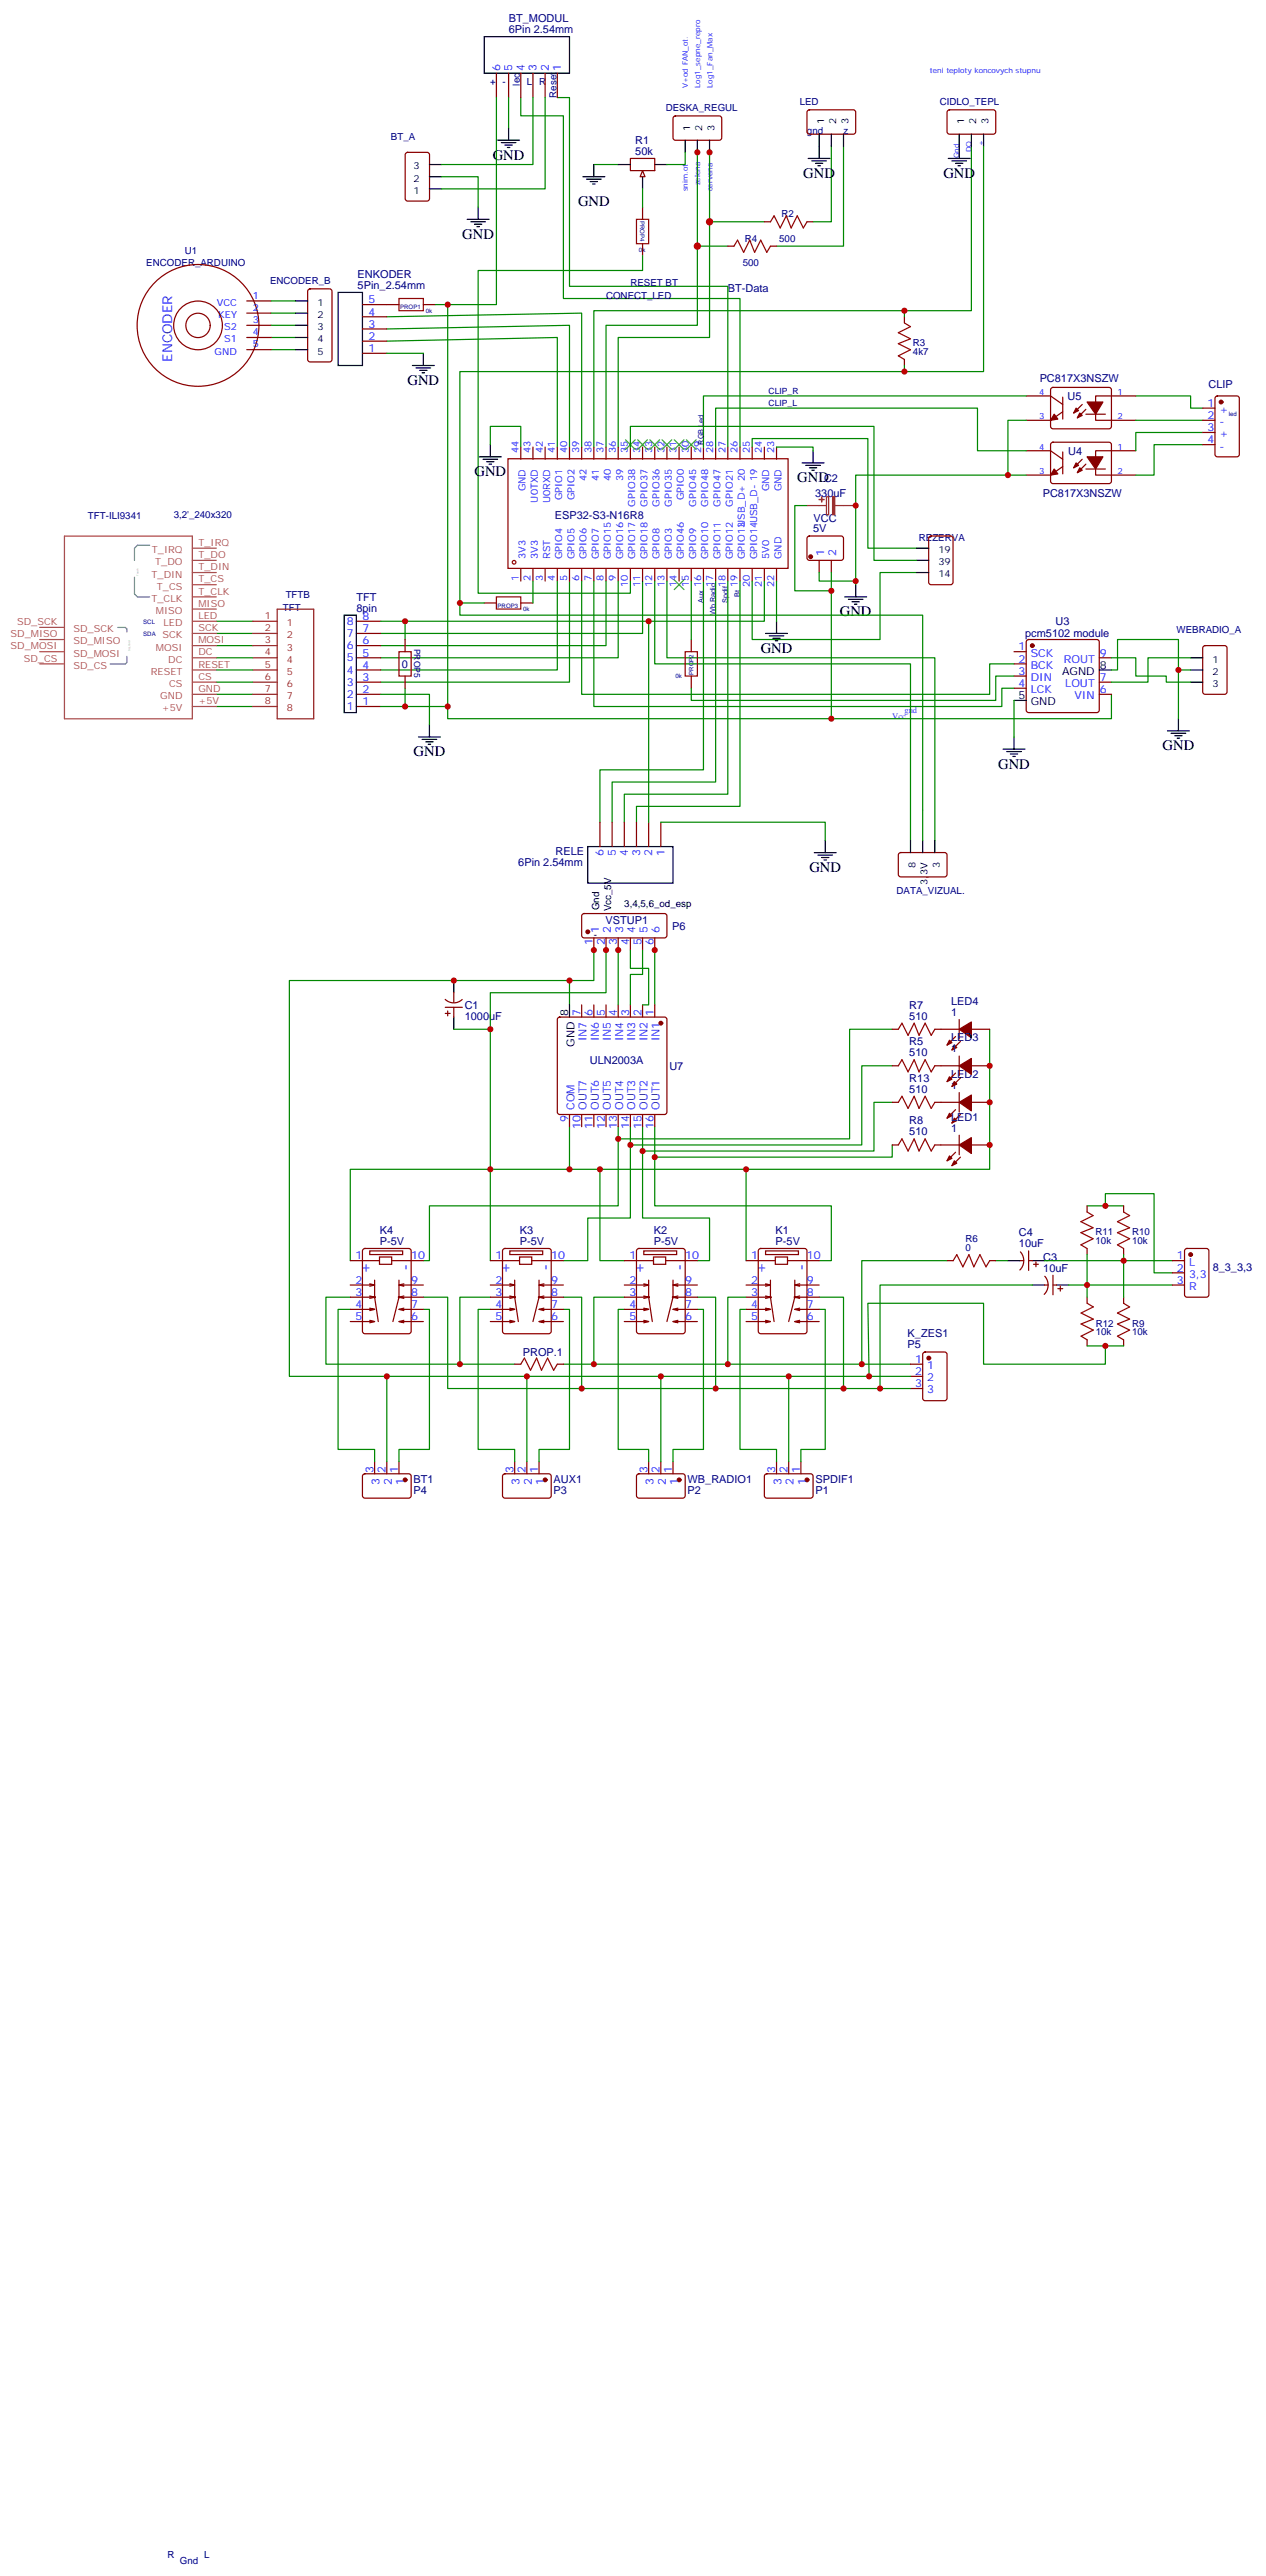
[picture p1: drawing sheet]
<svg xmlns="http://www.w3.org/2000/svg" width="367mm" height="746mm" viewBox="0 0 367 746" stroke-linecap="round" stroke-linejoin="round" font-family="sans-serif">
<defs><g id="words">
<g font-size="4.2">
<text x="142.7" y="46.2">GND</text>
<text x="232.7" y="51.5">GND</text>
<text x="273.3" y="51.5">GND</text>
<text x="167.4" y="59.7">GND</text>
<text x="133.9" y="69.2">GND</text>
<text x="118" y="111.5">GND</text>
<text x="137.4" y="138">GND</text>
<text x="230.9" y="139.7">GND</text>
<text x="243.3" y="178.5">GND</text>
<text x="220.3" y="189.1">GND</text>
<text x="119.8" y="219.1">GND</text>
<text x="336.8" y="217.3">GND</text>
<text x="289.1" y="222.6">GND</text>
<text x="234.5" y="252.6">GND</text>
</g>
<g font-size="4.2" fill="#00f">
<text x="105" y="365.5" transform="rotate(90 105 365.5)">+</text>
<text x="145.5" y="365.5" transform="rotate(90 145.5 365.5)">+</text>
<text x="184.3" y="365.5" transform="rotate(90 184.3 365.5)">+</text>
<text x="219.6" y="365.5" transform="rotate(90 219.6 365.5)">+</text>
<text x="116.6" y="366.2" transform="rotate(90 116.6 366.2)">-</text>
<text x="157.2" y="366.2" transform="rotate(90 157.2 366.2)">-</text>
<text x="196" y="366.2" transform="rotate(90 196 366.2)">-</text>
<text x="231.3" y="366.2" transform="rotate(90 231.3 366.2)">-</text>
</g>
<text font-size="3.9" fill="#00f" x="49.9" y="104.8" transform="rotate(-90 49.9 104.8)">ENCODER</text>
<g font-size="3.2" fill="#000080">
<text x="147.4" y="9.6">6Pin 2.54mm</text>
<text x="147.4" y="6.3">BT_MODUL</text>
<text x="184" y="41.6">R1</text>
<text x="184" y="44.8">50k</text>
<text x="103.6" y="83.6">5Pin_2.54mm</text>
<text x="103.6" y="80.4">ENKODER</text>
<text x="210.8" y="84.7">BT-Data</text>
<text x="301.2" y="110.5">PC817X3NSZW</text>
<text x="350" y="112.3">CLIP</text>
<text x="309.3" y="115.8">U5</text>
<text x="309.4" y="131.7">U4</text>
<text x="238.7" y="139.6">C2</text>
<text x="236.1" y="144">330uF</text>
<text x="302" y="144.1">PC817X3NSZW</text>
<text x="160.7" y="150.2">ESP32-S3-N16R8</text>
<text x="235.5" y="154.2">5V</text>
<text x="235.6" y="151.1">VCC</text>
<text x="103.2" y="174">TFT</text>
<text x="103.2" y="177.1">8pin</text>
<text x="297" y="184.7">pcm5102 module</text>
<text x="305.7" y="181">U3</text>
<text x="116.4" y="193.4">0</text>
<text x="150.1" y="251">6Pin 2.54mm</text>
<text x="160.9" y="247.8">RELE</text>
<text x="175.4" y="267.5">VSTUP1</text>
<text x="194.7" y="269.3">P6</text>
<text x="134.6" y="292.2">C1</text>
<text x="263.4" y="292.1">R7</text>
<text x="275.5" y="291.1">LED4</text>
<text x="134.6" y="295.4">1000uF</text>
<text x="263.4" y="295.3">510</text>
<text x="275.5" y="294.3">1</text>
<text x="263.4" y="305.9">510</text>
<text x="263.4" y="302.7">R5</text>
<text x="275.5" y="304.8">1</text>
<text x="275.5" y="301.7">LED3</text>
<text x="170.9" y="308.1">ULN2003A</text>
<text x="193.9" y="309.9">U7</text>
<text x="263.4" y="316.5">510</text>
<text x="263.4" y="313.3">R13</text>
<text x="275.5" y="315.4">1</text>
<text x="275.5" y="312.2">LED2</text>
<text x="263.4" y="328.8">510</text>
<text x="263.4" y="325.6">R8</text>
<text x="275.5" y="327.8">1</text>
<text x="275.5" y="324.6">LED1</text>
<text x="110" y="357.4">K4</text>
<text x="150.6" y="357.4">K3</text>
<text x="189.4" y="357.4">K2</text>
<text x="224.7" y="357.4">K1</text>
<text x="295.1" y="358.1">C4</text>
<text x="110" y="360.6">P-5V</text>
<text x="150.6" y="360.6">P-5V</text>
<text x="189.4" y="360.6">P-5V</text>
<text x="224.7" y="360.6">P-5V</text>
<text x="295.1" y="361.3">10uF</text>
<text x="302.2" y="365.2">C3</text>
<text x="302.2" y="368.3">10uF</text>
<text x="351.3" y="368.1">8_3_3,3</text>
<text x="262.9" y="387.4">K_ZES1</text>
<text x="151.4" y="392.8">PROP.1</text>
<text x="262.9" y="390.6">P5</text>
<text x="119.8" y="429.5">BT1</text>
<text x="160.4" y="429.5">AUX1</text>
<text x="199.2" y="429.5">WB_RADIO1</text>
<text x="236.2" y="429.5">SPDIF1</text>
<text x="119.8" y="432.6">P4</text>
<text x="160.4" y="432.6">P3</text>
<text x="199.2" y="432.6">P2</text>
<text x="236.2" y="432.6">P1</text>
</g>
<g font-size="3.2" fill="#00f">
<text x="144.9" y="20.5" transform="rotate(-90 144.9 20.5)">6</text>
<text x="148.4" y="20.5" transform="rotate(-90 148.4 20.5)">5</text>
<text x="151.9" y="20.5" transform="rotate(-90 151.9 20.5)">4</text>
<text x="155.4" y="20.5" transform="rotate(-90 155.4 20.5)">3</text>
<text x="159" y="20.5" transform="rotate(-90 159 20.5)">2</text>
<text x="162.5" y="20.5" transform="rotate(-90 162.5 20.5)">1</text>
<text x="106.8" y="87.9">5</text>
<text x="106.8" y="94.9">3</text>
<text x="106.8" y="91.4">4</text>
<text x="106.8" y="102">1</text>
<text x="106.8" y="98.5">2</text>
<text x="349.7" y="117.9">1</text>
<text x="353.2" y="119.6">+</text>
<text x="349.7" y="121.4">2</text>
<text x="349.7" y="124.9">3</text>
<text x="353.2" y="123.2">-</text>
<text x="349.7" y="128.4">4</text>
<text x="353.2" y="126.7">+</text>
<text x="353.2" y="130.2">-</text>
<text x="238.7" y="161" transform="rotate(-90 238.7 161)">1</text>
<text x="242.2" y="161" transform="rotate(-90 242.2 161)">2</text>
<text x="105" y="179.6">8</text>
<text x="100.5" y="184.5">7</text>
<text x="100.5" y="181">8</text>
<text x="105" y="183.1">7</text>
<text x="100.5" y="191.6">5</text>
<text x="100.5" y="188.1">6</text>
<text x="105" y="190.2">5</text>
<text x="105" y="186.7">6</text>
<text x="295.1" y="188.4">1</text>
<text x="295.1" y="191.9">2</text>
<text x="298.6" y="190.2">SCK</text>
<text x="308.1" y="191.9">ROUT</text>
<text x="318.6" y="190.2">9</text>
<text x="100.5" y="195.1">4</text>
<text x="105" y="197.2">3</text>
<text x="105" y="193.7">4</text>
<text x="295.1" y="195.5">3</text>
<text x="298.6" y="193.7">BCK</text>
<text x="298.6" y="197.2">DIN</text>
<text x="318.6" y="197.2">7</text>
<text x="100.5" y="202.2">2</text>
<text x="100.5" y="198.6">3</text>
<text x="105" y="200.8">2</text>
<text x="295.1" y="199">4</text>
<text x="298.6" y="200.8">LCK</text>
<text x="308.6" y="199">LOUT</text>
<text x="311.2" y="202.5">VIN</text>
<text x="318.6" y="200.8">6</text>
<text x="100.5" y="205.7">1</text>
<text x="105" y="204.3">1</text>
<text x="174.8" y="247.9" transform="rotate(-90 174.8 247.9)">6</text>
<text x="178.4" y="247.9" transform="rotate(-90 178.4 247.9)">5</text>
<text x="181.9" y="247.9" transform="rotate(-90 181.9 247.9)">4</text>
<text x="185.4" y="247.9" transform="rotate(-90 185.4 247.9)">3</text>
<text x="188.9" y="247.9" transform="rotate(-90 188.9 247.9)">2</text>
<text x="192.5" y="247.9" transform="rotate(-90 192.5 247.9)">1</text>
<text x="171.7" y="273.9" transform="rotate(-90 171.7 273.9)">1</text>
<text x="173.4" y="270.4" transform="rotate(-90 173.4 270.4)">1</text>
<text x="175.2" y="273.9" transform="rotate(-90 175.2 273.9)">2</text>
<text x="177" y="270.4" transform="rotate(-90 177 270.4)">2</text>
<text x="178.7" y="273.9" transform="rotate(-90 178.7 273.9)">3</text>
<text x="180.5" y="270.4" transform="rotate(-90 180.5 270.4)">3</text>
<text x="182.2" y="273.9" transform="rotate(-90 182.2 273.9)">4</text>
<text x="184" y="270.4" transform="rotate(-90 184 270.4)">4</text>
<text x="185.8" y="273.9" transform="rotate(-90 185.8 273.9)">5</text>
<text x="187.5" y="270.4" transform="rotate(-90 187.5 270.4)">5</text>
<text x="189.3" y="273.9" transform="rotate(-90 189.3 273.9)">6</text>
<text x="191.1" y="270.4" transform="rotate(-90 191.1 270.4)">6</text>
<text x="168.1" y="294.4" transform="rotate(-90 168.1 294.4)">7</text>
<text x="171.7" y="294.4" transform="rotate(-90 171.7 294.4)">6</text>
<text x="175.2" y="294.4" transform="rotate(-90 175.2 294.4)">5</text>
<text x="178.7" y="294.4" transform="rotate(-90 178.7 294.4)">4</text>
<text x="182.2" y="294.4" transform="rotate(-90 182.2 294.4)">3</text>
<text x="185.8" y="294.4" transform="rotate(-90 185.8 294.4)">2</text>
<text x="189.3" y="294.4" transform="rotate(-90 189.3 294.4)">1</text>
<text x="169.9" y="301.6" transform="rotate(-90 169.9 301.6)">IN7</text>
<text x="173.4" y="301.6" transform="rotate(-90 173.4 301.6)">IN6</text>
<text x="177" y="301.6" transform="rotate(-90 177 301.6)">IN5</text>
<text x="180.5" y="301.6" transform="rotate(-90 180.5 301.6)">IN4</text>
<text x="184" y="301.6" transform="rotate(-90 184 301.6)">IN3</text>
<text x="187.5" y="301.6" transform="rotate(-90 187.5 301.6)">IN2</text>
<text x="191.1" y="301.6" transform="rotate(-90 191.1 301.6)">IN1</text>
<text x="166.4" y="321.5" transform="rotate(-90 166.4 321.5)">COM</text>
<text x="169.9" y="321.5" transform="rotate(-90 169.9 321.5)">OUT7</text>
<text x="173.4" y="321.5" transform="rotate(-90 173.4 321.5)">OUT6</text>
<text x="177" y="321.5" transform="rotate(-90 177 321.5)">OUT5</text>
<text x="180.5" y="321.5" transform="rotate(-90 180.5 321.5)">OUT4</text>
<text x="184" y="321.5" transform="rotate(-90 184 321.5)">OUT3</text>
<text x="187.5" y="321.5" transform="rotate(-90 187.5 321.5)">OUT2</text>
<text x="191.1" y="321.5" transform="rotate(-90 191.1 321.5)">OUT1</text>
<text x="164.6" y="325" transform="rotate(-90 164.6 325)">9</text>
<text x="168.1" y="327" transform="rotate(-90 168.1 327)">10</text>
<text x="171.7" y="327" transform="rotate(-90 171.7 327)">11</text>
<text x="175.2" y="327" transform="rotate(-90 175.2 327)">12</text>
<text x="178.7" y="327" transform="rotate(-90 178.7 327)">13</text>
<text x="182.2" y="327" transform="rotate(-90 182.2 327)">14</text>
<text x="185.8" y="327" transform="rotate(-90 185.8 327)">15</text>
<text x="189.3" y="327" transform="rotate(-90 189.3 327)">16</text>
<text x="103" y="364.8">1</text>
<text x="119.1" y="364.8">10</text>
<text x="143.5" y="364.8">1</text>
<text x="159.7" y="364.8">10</text>
<text x="182.3" y="364.8">1</text>
<text x="198.5" y="364.8">10</text>
<text x="217.6" y="364.8">1</text>
<text x="233.8" y="364.8">10</text>
<text x="340.9" y="364.8">1</text>
<text x="103" y="371.9">2</text>
<text x="119.1" y="371.9">9</text>
<text x="143.5" y="371.9">2</text>
<text x="159.7" y="371.9">9</text>
<text x="182.3" y="371.9">2</text>
<text x="198.5" y="371.9">9</text>
<text x="217.6" y="371.9">2</text>
<text x="233.8" y="371.9">9</text>
<text x="340.9" y="368.3">2</text>
<text x="340.9" y="371.9">3</text>
<text x="344.4" y="366.6">L</text>
<text x="344.4" y="370.1">3,3</text>
<text x="103" y="375.4">3</text>
<text x="119.1" y="375.4">8</text>
<text x="143.5" y="375.4">3</text>
<text x="159.7" y="375.4">8</text>
<text x="182.3" y="375.4">3</text>
<text x="198.5" y="375.4">8</text>
<text x="217.6" y="375.4">3</text>
<text x="233.8" y="375.4">8</text>
<text x="344.4" y="373.6">R</text>
<text x="103" y="378.9">4</text>
<text x="103" y="382.4">5</text>
<text x="119.1" y="382.4">6</text>
<text x="119.1" y="378.9">7</text>
<text x="143.5" y="378.9">4</text>
<text x="143.5" y="382.4">5</text>
<text x="159.7" y="382.4">6</text>
<text x="159.7" y="378.9">7</text>
<text x="182.3" y="378.9">4</text>
<text x="182.3" y="382.4">5</text>
<text x="198.5" y="382.4">6</text>
<text x="198.5" y="378.9">7</text>
<text x="217.6" y="378.9">4</text>
<text x="217.6" y="382.4">5</text>
<text x="233.8" y="382.4">6</text>
<text x="233.8" y="378.9">7</text>
<text x="265.1" y="394.8">1</text>
<text x="265.1" y="398.3">2</text>
<text x="265.1" y="401.8">3</text>
<text x="268.6" y="396.6">1</text>
<text x="268.6" y="400.1">2</text>
<text x="268.6" y="403.6">3</text>
<text x="108.2" y="426.7" transform="rotate(-90 108.2 426.7)">3</text>
<text x="109.9" y="430.2" transform="rotate(-90 109.9 430.2)">3</text>
<text x="111.7" y="426.7" transform="rotate(-90 111.7 426.7)">2</text>
<text x="113.5" y="430.2" transform="rotate(-90 113.5 430.2)">2</text>
<text x="115.2" y="426.7" transform="rotate(-90 115.2 426.7)">1</text>
<text x="117" y="430.2" transform="rotate(-90 117 430.2)">1</text>
<text x="148.7" y="426.7" transform="rotate(-90 148.7 426.7)">3</text>
<text x="150.5" y="430.2" transform="rotate(-90 150.5 430.2)">3</text>
<text x="152.3" y="426.7" transform="rotate(-90 152.3 426.7)">2</text>
<text x="154" y="430.2" transform="rotate(-90 154 430.2)">2</text>
<text x="155.8" y="426.7" transform="rotate(-90 155.8 426.7)">1</text>
<text x="157.6" y="430.2" transform="rotate(-90 157.6 430.2)">1</text>
<text x="187.5" y="426.7" transform="rotate(-90 187.5 426.7)">3</text>
<text x="189.3" y="430.2" transform="rotate(-90 189.3 430.2)">3</text>
<text x="191.1" y="426.7" transform="rotate(-90 191.1 426.7)">2</text>
<text x="192.8" y="430.2" transform="rotate(-90 192.8 430.2)">2</text>
<text x="194.6" y="426.7" transform="rotate(-90 194.6 426.7)">1</text>
<text x="196.4" y="430.2" transform="rotate(-90 196.4 430.2)">1</text>
<text x="224.6" y="426.7" transform="rotate(-90 224.6 426.7)">3</text>
<text x="226.3" y="430.2" transform="rotate(-90 226.3 430.2)">3</text>
<text x="228.1" y="426.7" transform="rotate(-90 228.1 426.7)">2</text>
<text x="229.9" y="430.2" transform="rotate(-90 229.9 430.2)">2</text>
<text x="231.6" y="426.7" transform="rotate(-90 231.6 426.7)">1</text>
<text x="233.4" y="430.2" transform="rotate(-90 233.4 430.2)">1</text>
</g>
<g font-size="3.2">
<text x="307.7" y="195.5">AGND</text>
<text x="318.6" y="193.7">8</text>
<text x="295.1" y="202.5">5</text>
<text x="298.6" y="204.3">GND</text>
<text x="164.6" y="294.4" transform="rotate(-90 164.6 294.4)">8</text>
<text x="166.4" y="303.2" transform="rotate(-90 166.4 303.2)">GND</text>
</g>
<g font-size="2.8" fill="#000080">
<text x="142" y="24.7">+</text>
<text x="145.6" y="24.7">-</text>
<text x="150.6" y="24.8" transform="rotate(-90 150.6 24.8)">led</text>
<text x="152.6" y="24.7">L</text>
<text x="156.1" y="24.7">R</text>
<text x="161.2" y="28.3" transform="rotate(-90 161.2 28.3)">Reset</text>
<text x="192.8" y="32.1">DESKA_REGUL</text>
<text x="231.6" y="30.4">LED</text>
<text x="272.2" y="30.4">CIDLO_TEPL</text>
<text x="113.2" y="40.6">BT_A</text>
<text x="233.8" y="38.8">gnd</text>
<text x="244.3" y="38.8">z</text>
<text x="226.4" y="62.9">R2</text>
<text x="215.8" y="70">R4</text>
<text x="225.7" y="70">500</text>
<text x="42.4" y="77.1">ENCODER_ARDUINO</text>
<text x="53.5" y="73.5">U1</text>
<text x="215.1" y="77">500</text>
<text x="78.2" y="82.3">ENCODER_B</text>
<text x="182.6" y="82.9">RESET BT</text>
<text x="175.5" y="86.5">CONECT_LED</text>
<text x="264.4" y="100.3">R3</text>
<text x="264.4" y="102.8">4k7</text>
<text x="50.3" y="150">3,2'_240x320</text>
<text x="25.5" y="150.4">TFT-ILI9341</text>
<text x="266.1" y="156.8">REZERVA</text>
<text x="82.7" y="173.3">TFTB</text>
<text x="81.9" y="176.9">TFT</text>
<text x="340.8" y="183.3">WEBRADIO_A</text>
<text x="259.7" y="259.1">DATA_VIZUAL.</text>
<text x="279.6" y="359.9">R6</text>
<text x="317.3" y="357.8">R11</text>
<text x="327.9" y="357.8">R10</text>
<text x="279.6" y="362.4">0</text>
<text x="317.3" y="360.3">10k</text>
<text x="327.9" y="360.3">10k</text>
<text x="317.4" y="386.8">10k</text>
<text x="317.4" y="384.3">R12</text>
<text x="327.9" y="386.8">10k</text>
<text x="327.9" y="384.3">R9</text>
<text x="48.5" y="740.9">R</text>
<text x="52.1" y="742.6">Gnd</text>
<text x="59.1" y="740.9">L</text>
</g>
<g font-size="2.8">
<text x="199.9" y="37.8" transform="rotate(-90 199.9 37.8)">1</text>
<text x="203.4" y="37.8" transform="rotate(-90 203.4 37.8)">2</text>
<text x="206.9" y="37.8" transform="rotate(-90 206.9 37.8)">3</text>
<text x="238.7" y="36" transform="rotate(-90 238.7 36)">1</text>
<text x="242.2" y="36" transform="rotate(-90 242.2 36)">2</text>
<text x="245.7" y="36" transform="rotate(-90 245.7 36)">3</text>
<text x="279.3" y="36" transform="rotate(-90 279.3 36)">1</text>
<text x="282.8" y="36" transform="rotate(-90 282.8 36)">2</text>
<text x="286.3" y="36" transform="rotate(-90 286.3 36)">3</text>
<text x="119.8" y="52.6">2</text>
<text x="119.8" y="49.1">3</text>
<text x="119.8" y="56.1">1</text>
<text x="91.9" y="88.6">1</text>
<text x="91.9" y="92.1">2</text>
<text x="91.9" y="95.7">3</text>
<text x="91.9" y="99.2">4</text>
<text x="91.9" y="102.7">5</text>
<text x="271.8" y="160.2">19</text>
<text x="271.8" y="163.7">39</text>
<text x="271.8" y="167.3">14</text>
<text x="351.2" y="191.9">1</text>
<text x="351.2" y="195.5">2</text>
<text x="351.2" y="199">3</text>
<text x="265.1" y="251.6" transform="rotate(-90 265.1 251.6)">8</text>
<text x="272.2" y="251.6" transform="rotate(-90 272.2 251.6)">3</text>
<text x="268.7" y="256.3" transform="rotate(-90 268.7 256.3)">3,3V</text>
<text x="173.5" y="263.7" transform="rotate(-90 173.5 263.7)">Gnd</text>
<text x="177" y="264" transform="rotate(-90 177 264)">Vcc_5V</text>
<text x="180.8" y="262.9">3,4,5,6_od_esp</text>
<text x="172" y="271.7">-</text>
</g>
<g font-size="2.8" fill="#00f">
<text x="62.8" y="88.6">VCC</text>
<text x="73.2" y="86.5">1</text>
<text x="63.2" y="92.1">KEY</text>
<text x="64.9" y="95.7">S2</text>
<text x="73.2" y="90">2</text>
<text x="73.2" y="93.5">3</text>
<text x="64.9" y="99.2">S1</text>
<text x="73.2" y="97.1">4</text>
<text x="73.2" y="100.6">5</text>
<text x="62.2" y="102.7">GND</text>
<text x="150.1" y="131.3" transform="rotate(-90 150.1 131.3)">44</text>
<text x="153.7" y="131.3" transform="rotate(-90 153.7 131.3)">43</text>
<text x="157.2" y="131.3" transform="rotate(-90 157.2 131.3)">42</text>
<text x="160.7" y="131.3" transform="rotate(-90 160.7 131.3)">41</text>
<text x="164.3" y="131.3" transform="rotate(-90 164.3 131.3)">40</text>
<text x="167.8" y="131.3" transform="rotate(-90 167.8 131.3)">39</text>
<text x="171.3" y="131.3" transform="rotate(-90 171.3 131.3)">38</text>
<text x="174.8" y="131.3" transform="rotate(-90 174.8 131.3)">37</text>
<text x="178.4" y="131.3" transform="rotate(-90 178.4 131.3)">36</text>
<text x="181.9" y="131.3" transform="rotate(-90 181.9 131.3)">35</text>
<text x="185.4" y="131.3" transform="rotate(-90 185.4 131.3)">34</text>
<text x="188.9" y="131.3" transform="rotate(-90 188.9 131.3)">33</text>
<text x="192.5" y="131.3" transform="rotate(-90 192.5 131.3)">32</text>
<text x="196" y="131.3" transform="rotate(-90 196 131.3)">31</text>
<text x="199.5" y="131.3" transform="rotate(-90 199.5 131.3)">30</text>
<text x="203.1" y="131.3" transform="rotate(-90 203.1 131.3)">29</text>
<text x="206.6" y="131.3" transform="rotate(-90 206.6 131.3)">28</text>
<text x="210.1" y="131.3" transform="rotate(-90 210.1 131.3)">27</text>
<text x="213.6" y="131.3" transform="rotate(-90 213.6 131.3)">26</text>
<text x="217.2" y="131.3" transform="rotate(-90 217.2 131.3)">25</text>
<text x="220.7" y="131.3" transform="rotate(-90 220.7 131.3)">24</text>
<text x="224.2" y="131.3" transform="rotate(-90 224.2 131.3)">23</text>
<text x="152.3" y="142.4" transform="rotate(-90 152.3 142.4)">GND</text>
<text x="169.9" y="139.5" transform="rotate(-90 169.9 139.5)">42</text>
<text x="173.4" y="139.5" transform="rotate(-90 173.4 139.5)">41</text>
<text x="177" y="139.5" transform="rotate(-90 177 139.5)">40</text>
<text x="180.5" y="139.5" transform="rotate(-90 180.5 139.5)">39</text>
<text x="222.8" y="142.4" transform="rotate(-90 222.8 142.4)">GND</text>
<text x="226.3" y="142.4" transform="rotate(-90 226.3 142.4)">GND</text>
<text x="155.8" y="145.6" transform="rotate(-90 155.8 145.6)">U0TXD</text>
<text x="159.3" y="145.8" transform="rotate(-90 159.3 145.8)">U0RXD</text>
<text x="162.8" y="145" transform="rotate(-90 162.8 145)">GPIO1</text>
<text x="166.4" y="145" transform="rotate(-90 166.4 145)">GPIO2</text>
<text x="184" y="146.8" transform="rotate(-90 184 146.8)">GPIO38</text>
<text x="187.5" y="146.8" transform="rotate(-90 187.5 146.8)">GPIO37</text>
<text x="191.1" y="146.8" transform="rotate(-90 191.1 146.8)">GPIO36</text>
<text x="194.6" y="146.8" transform="rotate(-90 194.6 146.8)">GPIO35</text>
<text x="198.1" y="145" transform="rotate(-90 198.1 145)">GPIO0</text>
<text x="201.6" y="146.8" transform="rotate(-90 201.6 146.8)">GPIO45</text>
<text x="205.2" y="146.8" transform="rotate(-90 205.2 146.8)">GPIO48</text>
<text x="208.7" y="146.8" transform="rotate(-90 208.7 146.8)">GPIO47</text>
<text x="212.2" y="146.8" transform="rotate(-90 212.2 146.8)">GPIO21</text>
<text x="215.8" y="152.7" transform="rotate(-90 215.8 152.7)">USB_D+ 20</text>
<text x="152.3" y="162" transform="rotate(-90 152.3 162)">3V3</text>
<text x="155.8" y="162" transform="rotate(-90 155.8 162)">3V3</text>
<text x="159.3" y="162" transform="rotate(-90 159.3 162)">RST</text>
<text x="162.8" y="162" transform="rotate(-90 162.8 162)">GPIO4</text>
<text x="166.4" y="162" transform="rotate(-90 166.4 162)">GPIO5</text>
<text x="169.9" y="162" transform="rotate(-90 169.9 162)">GPIO6</text>
<text x="173.4" y="162" transform="rotate(-90 173.4 162)">GPIO7</text>
<text x="177" y="162" transform="rotate(-90 177 162)">GPIO15</text>
<text x="180.5" y="162" transform="rotate(-90 180.5 162)">GPIO16</text>
<text x="184" y="162" transform="rotate(-90 184 162)">GPIO17</text>
<text x="187.5" y="162" transform="rotate(-90 187.5 162)">GPIO18</text>
<text x="191.1" y="162" transform="rotate(-90 191.1 162)">GPIO8</text>
<text x="194.6" y="162" transform="rotate(-90 194.6 162)">GPIO3</text>
<text x="198.1" y="162" transform="rotate(-90 198.1 162)">GPIO46</text>
<text x="201.6" y="162" transform="rotate(-90 201.6 162)">GPIO9</text>
<text x="205.2" y="162" transform="rotate(-90 205.2 162)">GPIO10</text>
<text x="208.7" y="162" transform="rotate(-90 208.7 162)">GPIO11</text>
<text x="212.2" y="162" transform="rotate(-90 212.2 162)">GPIO12</text>
<text x="215.8" y="162" transform="rotate(-90 215.8 162)">GPIO13</text>
<text x="219.3" y="162" transform="rotate(-90 219.3 162)">GPIO14USB_D- 19</text>
<text x="222.8" y="162" transform="rotate(-90 222.8 162)">5V0</text>
<text x="226.3" y="162" transform="rotate(-90 226.3 162)">GND</text>
<text x="150.1" y="168.4" transform="rotate(-90 150.1 168.4)">1</text>
<text x="153.7" y="168.4" transform="rotate(-90 153.7 168.4)">2</text>
<text x="157.2" y="168.4" transform="rotate(-90 157.2 168.4)">3</text>
<text x="160.7" y="168.4" transform="rotate(-90 160.7 168.4)">4</text>
<text x="164.3" y="168.4" transform="rotate(-90 164.3 168.4)">5</text>
<text x="167.8" y="168.4" transform="rotate(-90 167.8 168.4)">6</text>
<text x="171.3" y="168.4" transform="rotate(-90 171.3 168.4)">7</text>
<text x="174.8" y="168.4" transform="rotate(-90 174.8 168.4)">8</text>
<text x="178.4" y="168.4" transform="rotate(-90 178.4 168.4)">9</text>
<text x="181.9" y="170.2" transform="rotate(-90 181.9 170.2)">10</text>
<text x="185.4" y="170.2" transform="rotate(-90 185.4 170.2)">11</text>
<text x="188.9" y="170.2" transform="rotate(-90 188.9 170.2)">12</text>
<text x="192.5" y="170.2" transform="rotate(-90 192.5 170.2)">13</text>
<text x="196" y="170.2" transform="rotate(-90 196 170.2)">14</text>
<text x="199.5" y="170.2" transform="rotate(-90 199.5 170.2)">15</text>
<text x="203.1" y="170.2" transform="rotate(-90 203.1 170.2)">16</text>
<text x="206.6" y="170.2" transform="rotate(-90 206.6 170.2)">17</text>
<text x="210.1" y="170.2" transform="rotate(-90 210.1 170.2)">18</text>
<text x="213.6" y="170.2" transform="rotate(-90 213.6 170.2)">19</text>
<text x="217.2" y="170.2" transform="rotate(-90 217.2 170.2)">20</text>
<text x="220.7" y="170.2" transform="rotate(-90 220.7 170.2)">21</text>
<text x="224.2" y="170.2" transform="rotate(-90 224.2 170.2)">22</text>
</g>
<g font-size="2.8" fill="#a54b4b">
<text x="44" y="160.2">T_IRQ</text>
<text x="57.5" y="161.6">T_DO</text>
<text x="57.5" y="158.1">T_IRQ</text>
<text x="43.9" y="167.3">T_DIN</text>
<text x="45" y="163.8">T_DO</text>
<text x="57.5" y="165.2">T_DIN</text>
<text x="45.5" y="170.8">T_CS</text>
<text x="57.5" y="172.2">T_CLK</text>
<text x="57.5" y="168.7">T_CS</text>
<text x="43.9" y="174.3">T_CLK</text>
<text x="45.2" y="177.9">MISO</text>
<text x="57.5" y="179.3">LED</text>
<text x="57.5" y="175.7">MISO</text>
<text x="3.1" y="184.6">SD_MISO</text>
<text x="4.9" y="181">SD_SCK</text>
<text x="21.3" y="183.2">SD_SCK</text>
<text x="47" y="184.9">SCK</text>
<text x="47.4" y="181.4">LED</text>
<text x="57.5" y="182.8">SCK</text>
<text x="3.1" y="188.1">SD_MOSI</text>
<text x="6.9" y="191.6">SD_CS</text>
<text x="21.3" y="190.2">SD_MOSI</text>
<text x="21.3" y="186.7">SD_MISO</text>
<text x="45.2" y="188.4">MOSI</text>
<text x="48.7" y="192">DC</text>
<text x="57.5" y="189.9">DC</text>
<text x="57.5" y="186.3">MOSI</text>
<text x="21.3" y="193.7">SD_CS</text>
<text x="43.7" y="195.5">RESET</text>
<text x="57.5" y="196.9">CS</text>
<text x="57.5" y="193.4">RESET</text>
<text x="46.4" y="202.6">GND</text>
<text x="49" y="199">CS</text>
<text x="57.5" y="204">+5V</text>
<text x="57.5" y="200.4">GND</text>
<text x="46.9" y="206.1">+5V</text>
</g>
<g font-size="2.8" fill="#8d2323">
<text x="76.7" y="179.3">1</text>
<text x="76.7" y="182.8">2</text>
<text x="83.1" y="181.4">1</text>
<text x="83.1" y="184.9">2</text>
<text x="76.7" y="186.3">3</text>
<text x="76.7" y="189.9">4</text>
<text x="83.1" y="188.4">3</text>
<text x="83.1" y="192">4</text>
<text x="76.7" y="193.4">5</text>
<text x="76.7" y="196.9">6</text>
<text x="83.1" y="195.5">5</text>
<text x="76.7" y="200.4">7</text>
<text x="76.7" y="204">8</text>
<text x="83.1" y="199">6</text>
<text x="83.1" y="202.6">7</text>
<text x="83.1" y="206.1">8</text>
</g>
<g font-size="2.5" fill="#000080">
<text x="222.7" y="114">CLIP_R</text>
<text x="222.7" y="117.5">CLIP_L</text>
<text x="120" y="187.9" transform="rotate(90 120 187.9)">PROP5</text>
</g>
<g font-size="2.5" fill="#00f">
<text x="301" y="114.3">4</text>
<text x="323.7" y="114.3">1</text>
<text x="301" y="121.4">3</text>
<text x="323.7" y="121.4">2</text>
<text x="301" y="130.2">4</text>
<text x="323.7" y="130.2">1</text>
<text x="301" y="137.3">3</text>
<text x="323.7" y="137.3">2</text>
</g>
<g font-size="2.5" fill="#06f">
<text x="258.4" y="208.2">Vcc</text>
<text x="262" y="206.4">gnd</text>
</g>
<g font-size="2.1" fill="#00f">
<text x="269.4" y="21.2">teni teploty koncovych stupnu</text>
<text x="199.3" y="25.5" transform="rotate(-90 199.3 25.5)">V+od FAN_ot.</text>
<text x="202.8" y="25.5" transform="rotate(-90 202.8 25.5)">Log1_sepne_repro</text>
<text x="206.3" y="25.5" transform="rotate(-90 206.3 25.5)">Log1_Fan_Max</text>
<text x="277.8" y="45.9" transform="rotate(-90 277.8 45.9)">Gnd</text>
<text x="281.4" y="44.1" transform="rotate(-90 281.4 44.1)">DQ</text>
<text x="284.9" y="42.4" transform="rotate(-90 284.9 42.4)">+</text>
<text x="202.8" y="53.7" transform="rotate(-90 202.8 53.7)">zelena</text>
<text x="199.3" y="55.4" transform="rotate(-90 199.3 55.4)">snim.ot</text>
<text x="206.3" y="55.4" transform="rotate(-90 206.3 55.4)">cervena</text>
</g>
<g font-size="2.1" fill="#000080">
<text x="203.8" y="128.8" transform="rotate(-90 203.8 128.8)">RGB Led</text>
<text x="214.3" y="172.9" transform="rotate(-90 214.3 172.9)">Bt</text>
<text x="203.8" y="174.7" transform="rotate(-90 203.8 174.7)">Aux</text>
<text x="207.3" y="178.2" transform="rotate(-90 207.3 178.2)">Wb.Radio</text>
<text x="210.8" y="174.7" transform="rotate(-90 210.8 174.7)">Spdif</text>
</g>
<g font-size="1.8" fill="#000080">
<text x="185.5" y="63.9" transform="rotate(90 185.5 63.9)">PROP4</text>
<text x="185.1" y="73">0k</text>
<text x="115.9" y="89.6">PROP1</text>
<text x="123.3" y="90.6">0k</text>
<text x="356" y="120.6">led</text>
<text x="144.1" y="176">PROP3</text>
<text x="151.6" y="177.1">0k</text>
<text x="41.5" y="184.2">SDA</text>
<text x="41.5" y="180.7">SCL</text>
<text x="195.7" y="196.5">0k</text>
<text x="200.9" y="195.5" transform="rotate(-90 200.9 195.5)">PROP2</text>
</g>
<g font-size=".7" fill="#838383">
<text x="40.1" y="166.7" transform="rotate(-90 40.1 166.7)">Touch</text>
<text x="37.7" y="188.6" transform="rotate(-90 37.7 188.6)">Sd_Card</text>
</g>
</g></defs>
<g fill="none" stroke="#008700" stroke-width=".35">
<path d="M147.3 28.3v8.8M150.8 28.3v5.2h12.4v53h51.1v43M154.4 28.3v19.4h-26.5M157.9 28.3v26.4h-30M161.4 28.3h3.6v54.6h45.8v46.6M127.9 51.2h10.6v8.8M172 47.7h7.1M202 43.1v51.1h-26.5v35.3M205.5 43.1v54.7h-26.4v31.7M240.8 42.4v21.8h-5.3M244.3 42.4v28.9h-19.4M281.4 42.4v47.6h-109.4v39.5"/>
<path d="M284.9 42.4v65.2h-151.7v70.6h134.1v65.3M186.1 74.1v4.3h-47.6v93.4h44.1v-3.5M202 71.3h8.8M205.5 64.2h15.9M78.5 87.2h7.1M78.5 90.7h7.1M78.5 94.2h7.1M78.5 97.8h7.1M112 91.8l56.5-1.1v38.8M112 95.3l53-1.1v35.3M112 98.8l49.4-1v31.7M126.2 88.2h3.5v116.4h-12.4"/>
<path d="M262 90v1.8M78.5 101.3h7.1M112 102.3h10.6M262 105.9v1.7M297.3 114.7h-93.5v14.8M329 114.7h15.9v3.5h3.5M207.3 129.5v-11.3h75.8v12.4h14.2M217.9 129.5v-2.5h33.5v31.8h14.1M224.9 129.5h10.6v1.1M292 137.6h-44.1v30.7h-10.6v-2.5M297.3 121.7h-5.3v15.9h5.3M329 121.7h19.4"/>
<path d="M348.4 125.3h-19.4v5.3M348.4 128.8h-14.1v8.8h-5.3M62.7 180h10.5M133.2 174.7h7.1M154.4 168.3v6.4M161.4 168.3v25.8h-51.1M165 168.3v29.3h-54.7M168.5 168.3v32.8h118.2v-8.8h7M172 168.3v36.3h118.2v-5.2h3.5M175.5 168.3v18.7h-65.2M179.1 168.3v22.2h-68.8M186.1 168.3v15.2h-75.8"/>
<path d="M189.7 168.3v24h74v51.2M193.2 168.3v22.2h77.6v53M200.2 168.3v16.9M203.8 168.3v54.7h-30v15.2M207.3 168.3v58.2h-30v11.7M210.8 168.3v61.7h-30v8.2M214.3 168.3v65.3h-29.9v4.6M224.9 168.3v11.7M247.9 168.3v1.1M265.5 165.8h-10.6v19.4h-37v-16.9M62.7 197.6h10.5M62.7 194.1h10.5"/>
<path d="M62.7 190.5h10.5M62.7 187h10.5M62.7 183.5h10.5M293.7 195.8h-5.3v7.1h-88.2v-3.5M62.7 204.6h10.5M62.7 201.1h10.5M110.3 201.1h14.1v8.8M191.4 238.2h47.6v5.3M172 275.2v8.8h-7v7.1M175.5 275.2v12.3h-33.5v51.2h-40.5v26.5M179.1 275.2v15.9M189.7 275.2v15.9"/>
<path d="M131.4 298.1h10.6M165 284h-81.2v114.7h28.2M258.4 298.1h-12.3v31.8h-67M286.7 298.1v40.6h-70.6M258.4 308.7h-8.8v22.9h-67M258.4 319.3h-5.2v14.1h-67.1M165 338.7h-23v26.5M165 326.4v12.3h51.1v26.5M173.8 338.7v26.5h7M179.1 326.4v22.9h-54.7v15.9h-1.8M182.6 326.4v26.4h-12.3v12.4h-7.1M186.1 326.4v26.4h19.4v12.4h-3.5"/>
<path d="M189.7 326.4v22.9h51.1v15.9h-3.5M258.4 331.6v3.6h-68.7M314.9 349.3h10.6M320.2 349.3v-3.5h14.1v22.9h5.3M101.5 375.7h-7.1v19.4h54.7M101.5 379.3h-3.6v40.5h10.6v3.6M122.6 375.7h7.1v26.5h134M122.6 379.3h1.8v40.5h-8.8v3.6M142 375.7h-8.8v19.4M142 379.3h-3.5v40.5h10.6v3.6M163.2 375.7h5.3v26.5M163.2 379.3h1.8v40.5h-8.9v3.6"/>
<path d="M180.8 375.7h-8.8v19.4M180.8 379.3h-1.7v40.5h8.8v3.6M202 375.7h5.3v26.5M202 379.3h1.8v40.5h-8.9v3.6M216.1 375.7h-5.3v19.4M216.1 379.3h-1.8v40.5h10.6v3.6M237.3 375.7h7v26.5M237.3 379.3h1.7v40.5h-7v3.6M274.3 365.2h-24.7v29.9M288.4 365.2h3.6M299 372.2h-44.1v30M302.5 365.2h23v10.5"/>
<path d="M309.6 372.2h5.3v3.5M314.9 363.4v8.8h24.7M325.5 363.4v1.8h14.1M152.6 398.7v24.7M163.2 395.1h100.5M191.4 398.7v24.7M228.5 398.7v24.7M263.7 398.7h-151.7v24.7M314.9 389.9h5.3v5.2h-35.3v-17.6h-33.5l.3 21.2M320.2 389.9h5.3"/>
</g>
<g fill="none" stroke="#a10000" stroke-width=".35">
<path d="M184.4 63.5h3.5v7.1h-3.5zM212.6 71.3l1-1.7 1.8 3.5 1.8-3.5 1.4 3.5 1.7-3.5 1.8 3.5 1.1-1.8M223.2 64.3l1-1.8 1.8 3.5 1.8-3.5 1.4 3.5 1.7-3.5 1.8 3.5 1.1-1.7M115.6 86.5h7v3.5h-7zM262 93.5l1.7 1.1-3.5 1.8 3.5 1.7-3.5 1.4 3.5 1.8-3.5 1.8 1.8 1M147.1 132.9h81.2v31.7h-81.2zM143.8 172.9h7v3.5h-7zM198.5 188.8h3.5v7h-3.5zM260.2 298.1l1.1-1.7 1.7 3.5 1.8-3.5 1.4 3.5 1.8-3.5 1.7 3.5 1.1-1.8M260.2 308.7l1.1-1.7 1.7 3.5 1.8-3.5 1.4 3.5 1.8-3.5 1.7 3.5 1.1-1.8M260.2 319.3l1.1-1.8 1.7 3.6 1.8-3.6 1.4 3.6 1.8-3.6 1.7 3.6 1.1-1.8M260.2 331.6l1.1-1.7 1.7 3.5 1.8-3.5 1.4 3.5 1.8-3.5 1.7 3.5 1.1-1.8"/>
<path d="M314.9 351l1.7 1.1-3.5 1.8 3.5 1.7-3.5 1.4 3.5 1.8-3.5 1.8 1.8 1M325.4 351l1.8 1.1-3.5 1.8 3.5 1.7-3.5 1.4 3.5 1.8-3.5 1.8 1.7 1M276.1 365.2l1-1.8 1.8 3.6 1.8-3.6 1.4 3.6 1.7-3.6 1.8 3.6 1.1-1.8M314.9 377.5l1.8 1.1-3.5 1.7 3.5 1.8-3.5 1.4 3.5 1.8-3.5 1.7 1.7 1.1M325.4 377.5l1.8 1.1-3.5 1.7 3.5 1.8-3.5 1.4 3.5 1.8-3.5 1.7 1.7 1.1M150.8 395.1l1.1-1.7 1.8 3.5 1.7-3.5 1.4 3.5 1.8-3.5 1.8 3.5 1-1.8"/>
<circle cx="148.9" cy="162.9" r=".53"/>
</g>
<g fill="none" stroke="#870000" stroke-width=".35">
<path d="M143.8 21.2v7.1M147.3 21.2v7.1M150.8 21.2v7.1M154.4 21.2v7.1M157.9 21.2v7.1M161.4 21.2v7.1M195.2 33.8l.5-.2h12.9l.5 .7-.1 5.9-.6 .4h-13l-.5-.7v-5.6zM234 32l.5-.2 12.9 .1 .5 .6-.1 5.9-.6 .5-13-.1-.4-.6v-5.7zM274.6 32l.4-.2 13 .1 .4 .6v5.9l-.7 .5-12.9-.1-.5-.6v-5.7zM117.6 44.3l.5-.2h5.6l.7 .5v12.9l-.4 .7h-5.9l-.7-.4v-13zM182.6 45.9h7.1v3.5h-7.1zM186.1 60v3.5"/>
<path d="M186.1 70.6v3.5M210.8 71.3h1.8M221.4 64.2h1.8M223.2 71.3h1.7M233.8 64.2h1.7M71.5 87.2h7M71.5 90.7h7M71.5 94.2h7M71.5 97.8h7M89.3 83.9l.5-.2h5.7l.6 .4 .1 20-.5 .7h-5.9l-.6-.4-.1-20zM105 98.8h7M105 95.3h7"/>
<path d="M105 91.8h7M105 88.2h10.6M122.6 88.2h3.6M262 91.8v1.7M71.5 101.3h7M105 102.3h7M262 104.1v1.8M297.3 114.7h7l3.5 2.5M304.5 112.4l.5-.2 16.5 .1 .4 .6v10.9l-.7 .4-16.5-.1-.4-.6v-10.6zM307.8 115v6.4M307.8 119.3l-3.5 2.4h-7M313.5 117.2l-2.5 2.4"/>
<path d="M314.5 120h5.7M314.5 118.6l-2.4 2.4M329 114.7h-11.6v7h11.6M348.4 118.2h3.5M352.2 114.9l.4-.2h5.7l.6 .4 .1 16.5-.5 .7h-5.9l-.6-.4-.1-16.5zM150.8 129.5v3.5M154.4 129.5v3.5M157.9 129.5v3.5M161.4 129.5v3.5M165 129.5v3.5M168.5 129.5v3.5M172 129.5v3.5"/>
<path d="M175.5 129.5v3.5M179.1 129.5v3.5M182.6 129.5v3.5M186.1 129.5v3.5M189.7 129.5v3.5M193.2 129.5v3.5M196.7 129.5v3.5M200.2 129.5v3.5M203.8 129.5v3.5M207.3 129.5v3.5M210.8 129.5v3.5M214.3 129.5v3.5"/>
<path d="M217.9 129.5v3.5M221.4 129.5v3.5M224.9 129.5v3.5M297.3 130.6h7l3.5 2.4M304.5 128.3l.5-.2h16.5l.4 .7v10.9l-.7 .4-16.5-.1-.4-.6v-10.6zM307.8 130.9v6.4M307.8 135.1l-3.5 2.5h-7M313.5 133l-2.5 2.5M314.5 135.9h5.7M314.5 134.4l-2.4 2.5M329 130.6h-11.6v7h11.6M348.4 121.7h3.5"/>
<path d="M348.4 125.3h3.5M348.4 128.8h3.5M234 155.5l.5-.2h9.4l.4 .7v5.9l-.7 .4-9.4-.1-.4-.6v-5.6zM269.2 155.5l.5-.2h5.6l.7 .4 .1 13-.5 .6-5.9 .1-.6-.5-.1-12.9zM103.2 180h7.1M140.3 174.7h3.5M150.8 164.8v3.5M150.8 174.7h3.6M154.4 164.8v3.5M157.9 164.8v3.5M161.4 164.8v3.5M165 164.8v3.5"/>
<path d="M168.5 164.8v3.5M172 164.8v3.5M175.5 164.8v3.5M179.1 164.8v3.5M182.6 164.8v3.5M186.1 164.8v3.5M189.7 164.8v3.5M193.2 164.8v3.5M196.7 164.8v3.5M200.2 164.8v3.5M203.8 164.8v3.5M207.3 164.8v3.5"/>
<path d="M210.8 164.8v3.5M214.3 164.8v3.5M217.9 164.8v3.5M221.4 164.8v3.5M224.9 164.8v3.5M237.3 162.3v3.5M240.8 162.3v3.5M103.2 197.6h7.1M103.2 194.1h7.1M103.2 190.5h7.1M103.2 187h7.1M103.2 183.5h7.1"/>
<path d="M200.2 185.2v3.6M200.2 195.8v3.6M348.6 187.2l.5-.2h5.6l.7 .4v13l-.4 .7h-5.9l-.7-.4v-13zM103.2 204.6h7.1M103.2 201.1h7.1M173.8 238.2v7M177.3 238.2v7M180.8 238.2v7M184.4 238.2v7M187.9 238.2v7M191.4 238.2v7M260.4 247.2l.5-.2h13l.4 .7v5.9l-.7 .4-13-.1-.4-.6v-5.6z"/>
<path d="M168.7 264.8l.5-.2 23.6 .1 .4 .6-.1 5.9-.6 .5-23.6-.1-.4-.6v-5.7zM172 271.7v3.5M175.5 271.7v3.5M179.1 271.7v3.5M182.6 271.7v3.5M186.1 271.7v3.5M189.7 271.7v3.5M129 289.5a3.5 3.5 0 0 0 4.9 0M129 291.8h4.9M129 293.5h1.4M129.7 292.8v1.5M131.4 287.5v2.9"/>
<path d="M131.4 291.8v2.8M161.7 294.8l.4-.2h30.4l.5 .2 .2 .5v26.8l-.3 .5-.4 .2h-30.4l-.5-.2-.2-.5v-26.8zM168.5 291.1v3.5M172 291.1v3.5M175.5 291.1v3.5M179.1 291.1v3.5M182.6 291.1v3.5M186.1 291.1v3.5M189.7 291.1v3.5M258.4 298.1h1.8M270.8 298.1h7M277.8 295.3v5.7"/>
<path d="M281.4 298.1h5.3M258.4 308.7h1.8M258.4 319.3h1.8M270.8 308.7h7M270.8 319.3h7M276.8 300.2l-2.5 2.5M276.8 310.8l-2.5 2.5M277.8 305.9v5.6M277.8 316.5v5.6M278.2 301.7l-2.5 2.4M278.2 312.2l-2.5 2.5M281.4 308.7h5.3"/>
<path d="M281.4 319.3h5.3M165 322.8v3.6M168.5 322.8v3.6M172 322.8v3.6M175.5 322.8v3.6M179.1 322.8v3.6M182.6 322.8v3.6M186.1 322.8v3.6M189.7 322.8v3.6M258.4 331.6h1.8M270.8 331.6h7M276.8 321.4l-2.5 2.5"/>
<path d="M276.8 333.8l-2.5 2.4M277.8 328.8v5.7M278.2 322.8l-2.5 2.5M278.2 335.2l-2.5 2.4M281.4 331.6h5.3M314.9 349.3v1.7M325.5 349.3v1.7M101.5 365.2h8.4M105.2 361.8l.5-.2h12.7l.6 .5 .1 23.5-.5 .7h-12.9l-.7-.4v-23.6zM107.1 362.3h9.5v1.1h-9.5zM107.1 378.9l1.4 .4h-7M107.1 375.4l1.4 .3h-7"/>
<path d="M107.1 371.9l1.4 .3h-7M108.5 370.8v4.9l1.1 7.1M108.5 379.3l-1.4 .3M108.5 375.7l-1.4 .4M108.5 372.2l-1.4 .4M109.9 364.1h3.6v2.1h-3.6zM113.5 365.2h9.1M115.6 370.8v4.9l-1.8 7.1M117 371.9l-1.4 .3M117 375.4l-1.4 .3M117 378.9l-1.4 .4M122.6 372.2h-7l1.4 .4"/>
<path d="M122.6 375.7h-7l1.4 .4M122.6 379.3h-7l1.4 .3M142 365.2h8.5M145.8 361.8l.5-.2h12.7l.6 .5 .1 23.5-.5 .7h-12.9l-.7-.4v-23.6zM147.7 362.3h9.5v1.1h-9.5zM147.7 378.9l1.4 .4h-7.1M147.7 375.4l1.4 .3h-7.1M147.7 371.9l1.4 .3h-7.1M149.1 370.8v4.9l1 7.1M149.1 379.3l-1.4 .3M149.1 375.7l-1.4 .4M149.1 372.2l-1.4 .4"/>
<path d="M150.5 364.1h3.5v2.1h-3.5zM154 365.2h9.2M156.1 370.8v4.9l-1.7 7.1M157.6 371.9l-1.5 .3M157.6 375.4l-1.5 .3M157.6 378.9l-1.5 .4M163.2 372.2h-7.1l1.5 .4M163.2 375.7h-7.1l1.5 .4M163.2 379.3h-7.1l1.5 .3M180.8 365.2h8.5M184.6 361.8l.5-.2h12.7l.6 .5 .1 23.5-.5 .7h-12.9l-.7-.4v-23.6zM186.5 362.3h9.5v1.1h-9.5z"/>
<path d="M186.5 378.9l1.4 .4h-7.1M186.5 375.4l1.4 .3h-7.1M186.5 371.9l1.4 .3h-7.1M187.9 370.8v4.9l1 7.1M187.9 379.3l-1.4 .3M187.9 375.7l-1.4 .4M187.9 372.2l-1.4 .4M189.3 364.1h3.5v2.1h-3.5zM192.8 365.2h9.2M194.9 370.8v4.9l-1.7 7.1M196.4 371.9l-1.5 .3M196.4 375.4l-1.5 .3"/>
<path d="M196.4 378.9l-1.5 .4M202 372.2h-7.1l1.5 .4M202 375.7h-7.1l1.5 .4M202 379.3h-7.1l1.5 .3M216.1 365.2h8.5M219.9 361.8l.4-.2h12.7l.7 .5 .1 23.5-.5 .7h-13l-.6-.4-.1-23.6zM221.8 362.3h9.5v1.1h-9.5zM221.8 378.9l1.4 .4h-7.1M221.8 375.4l1.4 .3h-7.1M221.8 371.9l1.4 .3h-7.1M223.2 370.8v4.9l1 7.1M223.2 372.2l-1.4 .4"/>
<path d="M223.2 375.7l-1.4 .4M223.2 379.3l-1.4 .3M224.6 364.1h3.5v2.1h-3.5zM228.1 365.2h9.2M230.2 370.8v4.9l-1.7 7.1M231.6 371.9l-1.4 .3M231.6 375.4l-1.4 .3M231.6 378.9l-1.4 .4M237.3 372.2h-7.1l1.4 .4M237.3 375.7h-7.1l1.4 .4M237.3 379.3h-7.1l1.4 .3M274.3 365.2h1.8"/>
<path d="M286.7 365.2h1.7M295.5 365.2h1M295.6 362.6a3.8 3.8 0 0 1-.2 5.3M298 365.2h1M298 362.3v5.7M299.4 366.2h1.4M300.1 365.5v1.4M302.5 372.2h1.1M302.6 369.7a3.8 3.8 0 0 1-.1 5.2M305 369.4v5.6M305 372.2h1.1M306.4 373.3h1.4"/>
<path d="M307.1 372.6v1.4M314.9 361.6v1.8M314.9 375.7v1.8M325.5 361.6v1.8M325.5 375.7v1.8M339.6 365.2h3.5M339.6 372.2h3.5M339.6 368.7h3.5M343.3 361.8l.5-.2h5.7l.6 .5 .1 12.9-.5 .7h-5.9l-.6-.4-.1-13zM107.1 382.4l1.4 .4h-7M108.5 382.8l-1.4 .4M117 382.4l-1.4 .4"/>
<path d="M122.6 382.8h-7l1.4 .4M147.7 382.4l1.4 .4h-7.1M149.1 395.1h1.7M149.1 382.8l-1.4 .4M157.6 382.4l-1.5 .4M161.4 395.1h1.8M163.2 382.8h-7.1l1.5 .4M186.5 382.4l1.4 .4h-7.1M187.9 382.8l-1.4 .4M196.4 382.4l-1.5 .4M202 382.8h-7.1l1.5 .4M221.8 382.4l1.4 .4h-7.1"/>
<path d="M223.2 382.8l-1.4 .4M231.6 382.4l-1.4 .4M237.3 382.8h-7.1l1.4 .4M263.7 395.1h3.6M263.7 398.7h3.6M267.5 391.8l.5-.2h5.6l.7 .4v13l-.4 .7h-5.9l-.7-.4v-13zM314.9 388.1v1.8M325.5 388.1v1.8M263.7 402.2h3.6M105.2 427.1l.5-.2 13 .1 .4 .6-.1 5.9-.6 .5-13-.1-.4-.7v-5.6zM108.5 423.4v3.5M112 423.4v3.5"/>
<path d="M115.6 423.4v3.5M145.8 427.1l.5-.2 12.9 .1 .5 .6-.1 5.9-.6 .5-13-.1-.4-.7v-5.6zM149.1 423.4v3.5M152.6 423.4v3.5M156.1 423.4v3.5M184.6 427.1l.5-.2 12.9 .1 .5 .6-.1 5.9-.6 .5-13-.1-.4-.7v-5.6zM187.9 423.4v3.5M191.4 423.4v3.5M194.9 423.4v3.5M221.6 427.1l.5-.2 13 .1 .4 .6-.1 5.9-.6 .5-13-.1-.4-.7v-5.6zM224.9 423.4v3.5M228.5 423.4v3.5"/>
<path d="M232 423.4v3.5"/>
<circle cx="57.4" cy="94.3" r="17.6"/>
<circle cx="57.4" cy="94.3" r="7.1"/>
<circle cx="57.4" cy="94.3" r="3.5"/>
<circle cx="108.5" cy="375.7" r=".18"/>
<circle cx="115.6" cy="375.7" r=".18"/>
<circle cx="149.1" cy="375.7" r=".18"/>
<circle cx="156.1" cy="375.7" r=".18"/>
<circle cx="187.9" cy="375.7" r=".18"/>
<circle cx="194.9" cy="375.7" r=".18"/>
<circle cx="223.2" cy="375.7" r=".18"/>
<circle cx="230.2" cy="375.7" r=".18"/>
</g>
<g fill="none" stroke="#a64a4a" stroke-width=".35">
<path d="M18.7 155.3h37v52.9h-37zM55.7 158.8h7M55.7 180h7M55.7 176.4h7M55.7 172.9h7M55.7 169.4h7M55.7 165.8h7M55.7 162.3h7M11.5 192.3h6.9M11.5 188.8h6.9M11.5 185.2h6.9M11.5 181.7h6.9"/>
<path d="M55.7 197.6h7M55.7 194.1h7M55.7 190.5h7M55.7 187h7M55.7 183.5h7M55.7 204.6h7M55.7 201.1h7"/>
</g>
<path d="M43.4 157.9h-3.6l-.8 .9v3.5M39 167.2v4.8l.8 .9h3.6M34.1 181.7h2.2l.4 .5v.9M36.7 190.1v1.8l-.4 .4h-4.4" fill="none" stroke="#828282" stroke-width=".35"/>
<g fill="none" stroke="#000" stroke-width=".35">
<path d="M140.3 10.6h24.7v10.6h-24.7zM147.3 37.1v3.5M237.3 38.8v7.1M240.8 38.8v3.6M244.3 38.8v3.6M277.8 38.8v7.1M281.4 38.8v3.6M284.9 38.8v3.6M124.4 54.7h3.5M124.4 51.2h3.5M124.4 47.7h3.5M144.1 40.6h6.4"/>
<path d="M145.2 41.3h4.2M146.3 42h2.1M147 42.7h.7M168.8 51.2h6.4M169.9 51.9h4.2M171 52.6h2.1M171.7 53.3h.7M172 47.7v3.5M179.1 47.7h3.5M186.1 51.2v3.5M189.7 47.7h3.5M198.5 40.6v3.5"/>
<path d="M202 40.6v3.5M205.5 40.6v3.5M234.1 45.9h6.4M235.2 46.6h4.2M236.2 47.3h2.1M236.9 48h.7M274.7 45.9h6.3M275.7 46.6h4.3M276.8 47.3h2.1M277.5 48h.7M135.3 63.5h6.4M136.4 64.2h4.2"/>
<path d="M137.4 64.9h2.2M138.1 65.7h.8M138.5 60v3.5M85.6 87.2h3.5M85.6 90.7h3.5M85.6 94.2h3.5M85.6 97.8h3.5M97.9 84.7h7.1v21.2h-7.1zM85.6 101.3h3.5M119.5 105.9h6.3M120.5 106.6h4.2M121.6 107.3h2.1"/>
<path d="M122.3 108h.7M122.6 102.3v3.6M232.3 134.1h6.4M233.4 134.8h4.2M234.5 135.5h2.1M235.2 136.2h.7M235.5 130.6v3.5M265.5 158.8h3.5M99.7 178.2h3.5v28.2h-3.5zM224.9 180v3.5M244.7 172.9h6.3M245.7 173.6h4.3"/>
<path d="M246.8 174.3h2.1M247.5 175h.7M247.9 169.4v3.5M265.5 162.3h3.5M265.5 165.8h3.5M221.8 183.5h6.3M222.8 184.2h4.2M223.9 184.9h2.1M224.6 185.6h.7M344.9 190.5h3.5M344.9 194.1h3.5M344.9 197.6h3.5"/>
<path d="M121.2 213.5h6.4M122.3 214.2h4.2M123.3 214.9h2.1M124 215.6h.7M124.4 209.9v3.6M290.5 217h6.4M291.6 217.7h4.2M292.7 218.4h2.1M293.4 219.1h.7M293.7 213.5v3.5M170.3 245.2h24.6v10.6h-24.6zM235.9 247h6.3"/>
<path d="M236.9 247.7h4.3M238 248.4h2.1M238.7 249.1h.7M239 243.5v3.5M263.7 243.5v3.5M267.3 243.5v3.5M270.8 243.5v3.5M131.4 284v3.5M131.4 294.6v3.5M165 291.1v3.5M292 365.2h3.5M299 365.2h3.5"/>
<path d="M299 372.2h3.5M306.1 372.2h3.5"/>
</g>
<path d="M233.8 146.4h5.6M239.4 143.9h.6v5.2h-.6zM241.9 146.4h6M73.2 180h7.1M80.3 176.5h10.6v31.7h-10.6zM73.2 183.5h7.1M73.2 187h7.1M73.2 190.5h7.1M73.2 194.1h7.1M73.2 197.6h7.1M73.2 201.1h7.1M73.2 204.6h7.1" fill="none" stroke="#8c2424" stroke-width=".35"/>
<g fill="#870000" stroke="#870000" stroke-width=".35">
<path d="M275 301.3l.7 .7-1.4 .7z"/>
<path d="M276.4 302.7l.7 .7-1.4 .7z"/>
<path d="M277.8 298.1l3.6-2.1v4.6z"/>
<path d="M275 322.5l.7 .7-1.4 .7z"/>
<path d="M276.4 323.9l.7 .7-1.4 .7z"/>
<path d="M277.8 319.3l3.6-2.1v4.6z"/>
<path d="M275 334.8l.7 .7-1.4 .7z"/>
<path d="M276.4 336.2l.7 .7-1.4 .7z"/>
<path d="M277.8 331.6l3.6-2.1v4.6z"/>
<path d="M275 311.9l.7 .7-1.4 .7z"/>
<path d="M276.4 313.3l.7 .7-1.4 .7z"/>
<path d="M277.8 308.7l3.6-2.1v4.6z"/>
<path d="M314.9 132.3h4.6l-2.1 3.6z"/>
<path d="M311.7 134.1l.7 .7-1.4 .7z"/>
<path d="M312.8 135.5l.7 .7-1.4 .7z"/>
<path d="M305.4 135.9l1 1.4-2.1 .3z"/>
<path d="M314.9 116.5h4.6l-2.1 3.5z"/>
<path d="M311.7 118.2l.7 .7-1.4 .7z"/>
<path d="M312.8 119.6l.7 .7-1.4 .7z"/>
<path d="M305.4 120l1 1.4-2.1 .3z"/>
<circle cx="234.8" cy="161.3" r=".53"/>
<circle cx="344.9" cy="363.4" r=".53"/>
<circle cx="269" cy="393.4" r=".53"/>
<circle cx="117.3" cy="428.7" r=".53"/>
<circle cx="157.9" cy="428.7" r=".53"/>
<circle cx="196.7" cy="428.7" r=".53"/>
<circle cx="233.8" cy="428.7" r=".53"/>
<circle cx="170.3" cy="269.9" r=".53"/>
<circle cx="191.4" cy="296.4" r=".53"/>
<circle cx="353.7" cy="116.5" r=".53"/>
</g>
<g fill="none" stroke="#3c3" stroke-width=".35">
<path d="M181.2 127.4l2.8 2.8M184 127.4l-2.8 2.8M184.7 127.4l2.8 2.8M187.5 127.4l-2.8 2.8M188.2 127.4l2.9 2.8M191.1 127.4l-2.9 2.8M191.8 127.4l2.8 2.8M194.6 127.4l-2.8 2.8M195.3 127.4l2.8 2.8M198.1 127.4l-2.8 2.8M198.8 127.4l2.8 2.8M201.6 127.4l-2.8 2.8"/>
<path d="M195.3 168l2.8 2.8M198.1 168l-2.8 2.8"/>
</g>
<g fill="#8c2424" stroke="#8c2424" stroke-width=".35">
<path d="M241.2 143.9h.6v5.2h-.6z"/>
<path d="M238 144v1.4z"/>
<path d="M237.3 144.7h1.4z"/>
</g>
<path d="M186.1 49.4l.7 1.8h-1.4z" fill="#f0f0f0" stroke="#870000" stroke-width=".35"/>
<g fill="none" stroke="#008700" stroke-width=".35">
<path d="M143.8 28.3v59.9h-14.1M186.1 54.7v5.3M198.5 44.1v3.6h-5.3M142 128.8v-5.3h8.8v6M182.6 129.5v-6h70.6v38.8h12.3M233.8 146.4h-3.6v24.7h10.6v-5.3M110.3 180h7v5.2M187.9 180v58.2M221.4 168.3v11.7h-104.1M240.8 171.1v37.1h81.1v-7.1M117.3 199.4v5.2h-7M321.9 190.5h7.1v5.3h8.8v1.8h7.1"/>
<path d="M321.9 194.1h1.8v-8.9h17.6v8.9h3.6M341.3 194.1v14.1M344.9 190.5h-12.4v7.1h-10.6M129.7 204.6v3.6h111.1M293.7 202.9v10.6M182.6 275.2v5.3h5.3v10.6h-1.8M186.1 275.2v7.1h-3.5v8.8"/>
</g>
<path d="M138.9 132.3h6.3M139.9 133h4.2M141 133.7h2.1M141.7 134.4h.7M142 128.8v3.5M318.4 194.1h3.5M293.7 202.9h3.6M338.2 211.7h6.3M339.2 212.4h4.3M340.3 213.1h2.1M341 213.8h.7M341.3 208.2v3.5" fill="none" stroke="#000" stroke-width=".35"/>
<path d="M115.6 188.8h3.5v7h-3.5z" fill="none" stroke="#a10000" stroke-width=".35"/>
<path d="M117.3 185.2v3.6M117.3 195.8v3.6M293.7 188.8h3.6M293.7 192.3h3.6M293.7 195.8h3.6M293.7 199.4h3.6M297.5 185.5l.5-.3h19.7l.5 .3 .2 .4v19.8l-.2 .5-.5 .2h-19.7l-.5-.2-.2-.5v-19.8zM318.4 197.6h3.5M318.4 190.5h3.5M318.4 201.1h3.5" fill="none" stroke="#870000" stroke-width=".35"/>
<circle cx="299" cy="187" r=".53" fill="#870000" stroke="#870000" stroke-width=".35"/>
<g fill="#c00">
<circle cx="205.5" cy="64.2" r="1.06"/>
<circle cx="202" cy="71.3" r="1.06"/>
<circle cx="142" cy="298.1" r=".88"/>
<circle cx="131.4" cy="284" r=".88"/>
<circle cx="320.2" cy="349.3" r=".88"/>
<circle cx="251.7" cy="398.7" r=".88"/>
<circle cx="320.2" cy="389.9" r=".88"/>
<circle cx="254.9" cy="402.2" r=".88"/>
<circle cx="249.6" cy="395.1" r=".88"/>
<circle cx="314.9" cy="372.2" r=".88"/>
<circle cx="325.5" cy="365.2" r=".88"/>
<circle cx="179.1" cy="329.9" r=".88"/>
<circle cx="182.6" cy="331.6" r=".88"/>
<circle cx="186.1" cy="333.4" r=".88"/>
<circle cx="189.7" cy="335.2" r=".88"/>
<circle cx="286.7" cy="331.6" r=".88"/>
<circle cx="216.1" cy="338.7" r=".88"/>
<circle cx="286.7" cy="319.3" r=".88"/>
<circle cx="286.7" cy="308.7" r=".88"/>
<circle cx="142" cy="338.7" r=".88"/>
<circle cx="165" cy="338.7" r=".88"/>
<circle cx="173.8" cy="338.7" r=".88"/>
<circle cx="112" cy="398.7" r=".88"/>
<circle cx="165" cy="284" r=".88"/>
<circle cx="228.5" cy="398.7" r=".88"/>
<circle cx="191.4" cy="398.7" r=".88"/>
<circle cx="152.6" cy="398.7" r=".88"/>
<circle cx="168.5" cy="402.2" r=".88"/>
<circle cx="207.3" cy="402.2" r=".88"/>
<circle cx="244.3" cy="402.2" r=".88"/>
<circle cx="210.8" cy="395.1" r=".88"/>
<circle cx="172" cy="395.1" r=".88"/>
<circle cx="133.2" cy="395.1" r=".88"/>
<circle cx="262" cy="90" r=".88"/>
<circle cx="262" cy="107.6" r=".88"/>
<circle cx="292" cy="137.6" r=".88"/>
<circle cx="202" cy="44.1" r=".88"/>
<circle cx="205.5" cy="44.1" r=".88"/>
<circle cx="247.9" cy="168.3" r=".88"/>
<circle cx="247.9" cy="146.4" r=".88"/>
<circle cx="133.2" cy="174.7" r=".88"/>
<circle cx="129.7" cy="88.2" r=".88"/>
<circle cx="117.3" cy="204.6" r=".88"/>
<circle cx="117.3" cy="180" r=".88"/>
<circle cx="240.8" cy="171.1" r=".88"/>
<circle cx="129.7" cy="204.6" r=".88"/>
<circle cx="240.8" cy="208.2" r=".88"/>
<circle cx="187.9" cy="180" r=".88"/>
<circle cx="189.7" cy="275.2" r=".88"/>
<circle cx="179.1" cy="275.2" r=".88"/>
<circle cx="175.5" cy="275.2" r=".88"/>
<circle cx="172" cy="275.2" r=".88"/>
<circle cx="341.3" cy="194.1" r=".88"/>
</g>
<use href="#words"/>
</svg>
